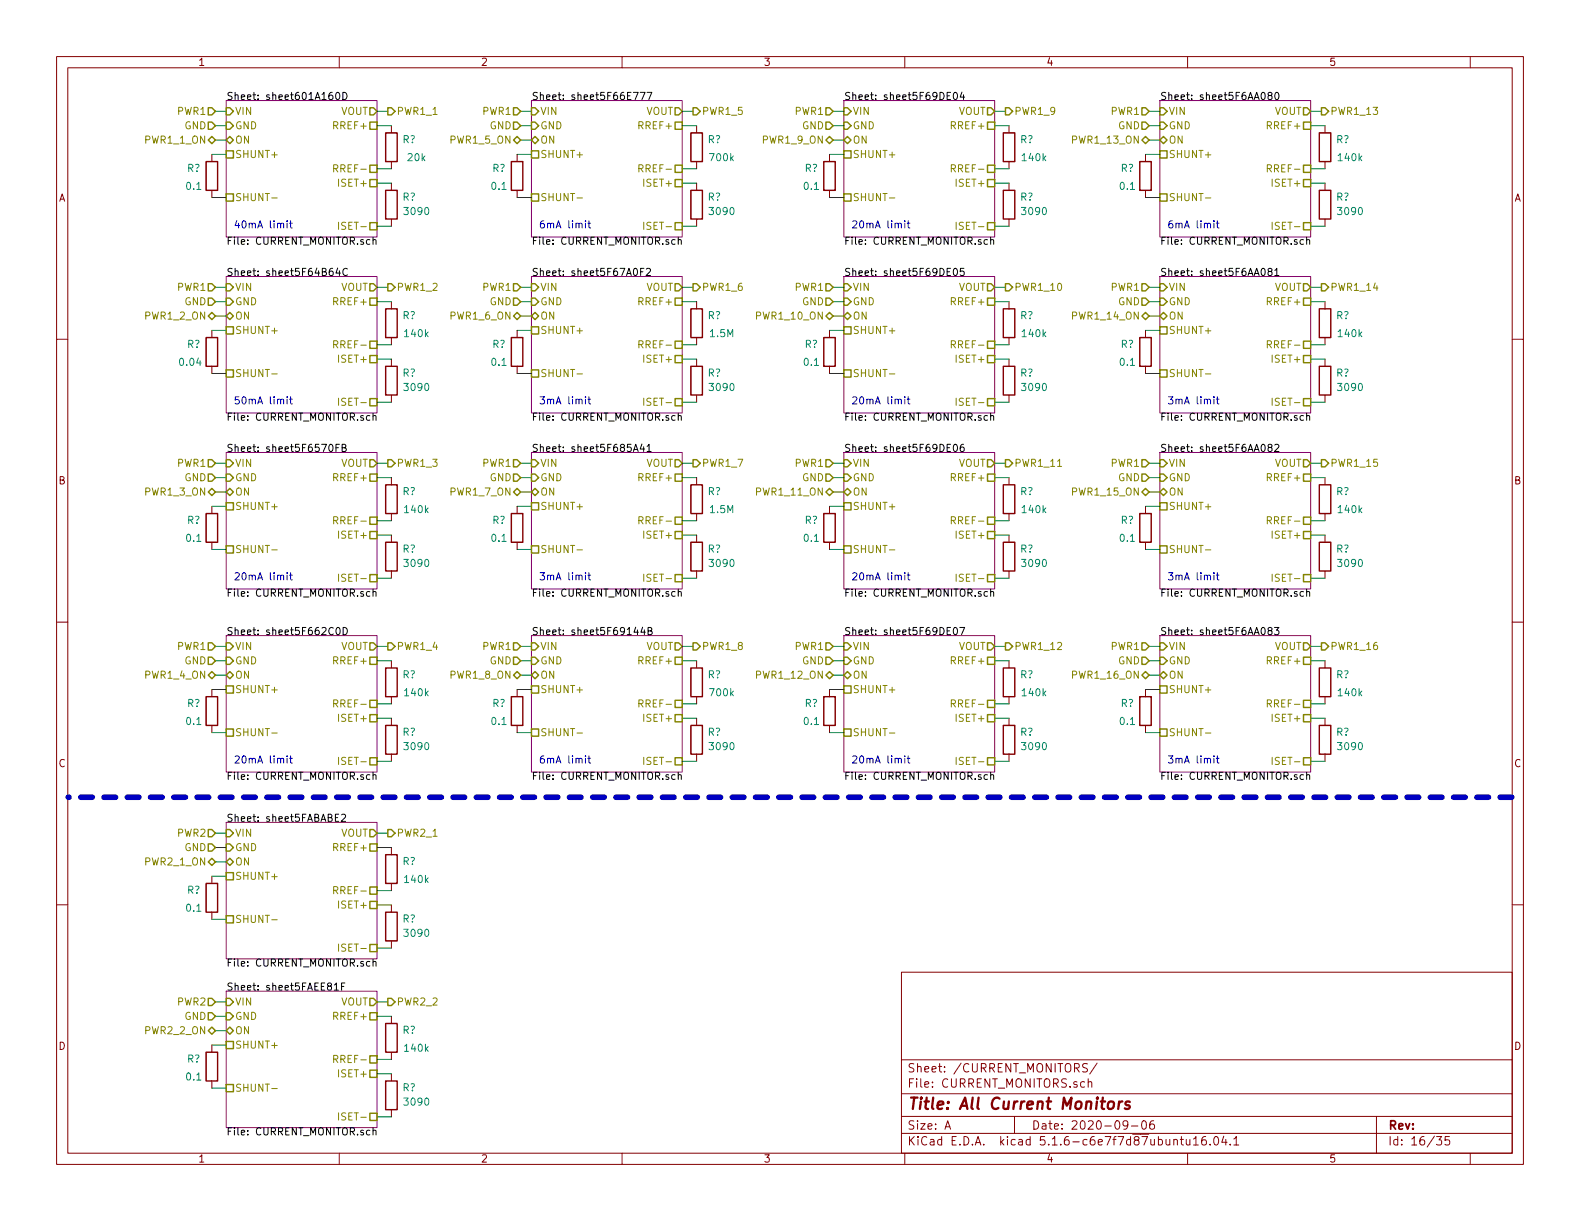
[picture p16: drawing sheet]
<svg xmlns="http://www.w3.org/2000/svg" width="279mm" height="216mm" viewBox="0 0 279 216" stroke-linecap="round" stroke-linejoin="round" font-family="sans-serif">
<defs><g id="words">
<text font-size="2.8" fill="#840000" x="160.4" y="196.2">Title: All Current Monitors</text>
<g font-size="2.1" fill="#840000">
<text x="160.4" y="189.6">Sheet: /CURRENT_MONITORS/</text>
<text x="160.4" y="192.3">File: CURRENT_MONITORS.sch</text>
<text x="160.4" y="202.5">KiCad E.D.A. kicad 5.1.6-c6e7f7d87ubuntu16.04.1</text>
<text x="160.4" y="199.7">Size: A</text>
<text x="182.4" y="199.7">Date: 2020-09-06</text>
<text x="245.4" y="199.7">Rev:</text>
<text x="245.4" y="202.5">Id: 16/35</text>
</g>
<g font-size="1.8" fill="#840000">
<text x="35" y="11.6">1</text>
<text x="85" y="11.6">2</text>
<text x="135" y="11.6">3</text>
<text x="185" y="11.6">4</text>
<text x="235" y="11.6">5</text>
<text x="10.4" y="35.6">A</text>
<text x="267.8" y="35.6">A</text>
<text x="10.4" y="85.6">B</text>
<text x="267.8" y="85.6">B</text>
<text x="10.4" y="135.6">C</text>
<text x="267.8" y="135.6">C</text>
<text x="10.4" y="185.6">D</text>
<text x="267.8" y="185.6">D</text>
<text x="35" y="205.5">1</text>
<text x="85" y="205.5">2</text>
<text x="135" y="205.5">3</text>
<text x="185" y="205.5">4</text>
<text x="235" y="205.5">5</text>
</g>
<g font-size="1.8">
<text x="40" y="17.7">Sheet: sheet601A160D</text>
<text x="94" y="17.7">Sheet: sheet5F66E777</text>
<text x="149.2" y="17.7">Sheet: sheet5F69DE04</text>
<text x="205.1" y="17.7">Sheet: sheet5F6AA080</text>
<text x="40" y="43.3">File: CURRENT_MONITOR.sch</text>
<text x="94" y="43.3">File: CURRENT_MONITOR.sch</text>
<text x="149.2" y="43.3">File: CURRENT_MONITOR.sch</text>
<text x="205.1" y="43.3">File: CURRENT_MONITOR.sch</text>
<text x="40" y="48.8">Sheet: sheet5F64B64C</text>
<text x="94" y="48.8">Sheet: sheet5F67A0F2</text>
<text x="149.2" y="48.8">Sheet: sheet5F69DE05</text>
<text x="205.1" y="48.8">Sheet: sheet5F6AA081</text>
<text x="40" y="74.4">File: CURRENT_MONITOR.sch</text>
<text x="94" y="74.4">File: CURRENT_MONITOR.sch</text>
<text x="149.2" y="74.4">File: CURRENT_MONITOR.sch</text>
<text x="205.1" y="74.4">File: CURRENT_MONITOR.sch</text>
<text x="40" y="79.9">Sheet: sheet5F6570FB</text>
<text x="94" y="79.9">Sheet: sheet5F685A41</text>
<text x="149.2" y="79.9">Sheet: sheet5F69DE06</text>
<text x="205.1" y="79.9">Sheet: sheet5F6AA082</text>
<text x="40" y="105.5">File: CURRENT_MONITOR.sch</text>
<text x="94" y="105.5">File: CURRENT_MONITOR.sch</text>
<text x="149.2" y="105.5">File: CURRENT_MONITOR.sch</text>
<text x="205.1" y="105.5">File: CURRENT_MONITOR.sch</text>
<text x="40" y="112.3">Sheet: sheet5F662C0D</text>
<text x="94" y="112.3">Sheet: sheet5F69144B</text>
<text x="149.2" y="112.3">Sheet: sheet5F69DE07</text>
<text x="205.1" y="112.3">Sheet: sheet5F6AA083</text>
<text x="40" y="137.9">File: CURRENT_MONITOR.sch</text>
<text x="94" y="137.9">File: CURRENT_MONITOR.sch</text>
<text x="149.2" y="137.9">File: CURRENT_MONITOR.sch</text>
<text x="205.1" y="137.9">File: CURRENT_MONITOR.sch</text>
<text x="40" y="145.3">Sheet: sheet5FABABE2</text>
<text x="40" y="170.9">File: CURRENT_MONITOR.sch</text>
<text x="40" y="175.2">Sheet: sheet5FAEE81F</text>
<text x="40" y="200.8">File: CURRENT_MONITOR.sch</text>
</g>
<g font-size="1.8" fill="#848400">
<text x="31.5" y="20.3">PWR1</text>
<text x="32.6" y="22.9">GND</text>
<text x="41.5" y="22.9">GND</text>
<text x="41.5" y="20.3">VIN</text>
<text x="59.3" y="22.9">RREF+</text>
<text x="60.2" y="20.3">VOUT</text>
<text x="70.1" y="20.3">PWR1_1</text>
<text x="85.4" y="20.3">PWR1</text>
<text x="86.6" y="22.9">GND</text>
<text x="95.5" y="22.9">GND</text>
<text x="95.5" y="20.3">VIN</text>
<text x="113.3" y="22.9">RREF+</text>
<text x="114.2" y="20.3">VOUT</text>
<text x="124.1" y="20.3">PWR1_5</text>
<text x="140.7" y="20.3">PWR1</text>
<text x="141.9" y="22.9">GND</text>
<text x="150.7" y="22.9">GND</text>
<text x="150.7" y="20.3">VIN</text>
<text x="168.5" y="22.9">RREF+</text>
<text x="169.5" y="20.3">VOUT</text>
<text x="179.3" y="20.3">PWR1_9</text>
<text x="196.6" y="20.3">PWR1</text>
<text x="197.7" y="22.9">GND</text>
<text x="206.6" y="22.9">GND</text>
<text x="206.6" y="20.3">VIN</text>
<text x="224.4" y="22.9">RREF+</text>
<text x="225.3" y="20.3">VOUT</text>
<text x="235.2" y="20.3">PWR1_13</text>
<text x="25.9" y="25.4">PWR1_1_ON</text>
<text x="41.5" y="25.4">ON</text>
<text x="41.5" y="27.9">SHUNT+</text>
<text x="79.8" y="25.4">PWR1_5_ON</text>
<text x="95.5" y="27.9">SHUNT+</text>
<text x="95.5" y="25.4">ON</text>
<text x="135.1" y="25.4">PWR1_9_ON</text>
<text x="150.7" y="25.4">ON</text>
<text x="150.7" y="27.9">SHUNT+</text>
<text x="190" y="25.4">PWR1_13_ON</text>
<text x="206.6" y="25.4">ON</text>
<text x="206.6" y="27.9">SHUNT+</text>
<text x="41.5" y="35.6">SHUNT-</text>
<text x="59.7" y="30.5">RREF-</text>
<text x="60.2" y="33">ISET+</text>
<text x="95.5" y="35.6">SHUNT-</text>
<text x="113.7" y="30.5">RREF-</text>
<text x="114.2" y="33">ISET+</text>
<text x="150.7" y="35.6">SHUNT-</text>
<text x="169" y="30.5">RREF-</text>
<text x="169.4" y="33">ISET+</text>
<text x="206.6" y="35.6">SHUNT-</text>
<text x="224.8" y="30.5">RREF-</text>
<text x="225.3" y="33">ISET+</text>
<text x="60.6" y="40.6">ISET-</text>
<text x="114.6" y="40.6">ISET-</text>
<text x="169.8" y="40.6">ISET-</text>
<text x="225.7" y="40.6">ISET-</text>
<text x="31.5" y="51.4">PWR1</text>
<text x="32.6" y="54">GND</text>
<text x="41.5" y="54">GND</text>
<text x="41.5" y="51.4">VIN</text>
<text x="59.3" y="54">RREF+</text>
<text x="60.2" y="51.4">VOUT</text>
<text x="70.1" y="51.4">PWR1_2</text>
<text x="85.4" y="51.4">PWR1</text>
<text x="86.6" y="54">GND</text>
<text x="95.5" y="54">GND</text>
<text x="95.5" y="51.4">VIN</text>
<text x="113.3" y="54">RREF+</text>
<text x="114.2" y="51.4">VOUT</text>
<text x="124.1" y="51.4">PWR1_6</text>
<text x="140.7" y="51.4">PWR1</text>
<text x="141.9" y="54">GND</text>
<text x="150.7" y="54">GND</text>
<text x="150.7" y="51.4">VIN</text>
<text x="168.5" y="54">RREF+</text>
<text x="169.5" y="51.4">VOUT</text>
<text x="179.3" y="51.4">PWR1_10</text>
<text x="196.6" y="51.4">PWR1</text>
<text x="197.7" y="54">GND</text>
<text x="206.6" y="54">GND</text>
<text x="206.6" y="51.4">VIN</text>
<text x="224.4" y="54">RREF+</text>
<text x="225.3" y="51.4">VOUT</text>
<text x="235.2" y="51.4">PWR1_14</text>
<text x="25.9" y="56.5">PWR1_2_ON</text>
<text x="41.5" y="56.5">ON</text>
<text x="41.5" y="59.1">SHUNT+</text>
<text x="79.8" y="56.5">PWR1_6_ON</text>
<text x="95.5" y="56.5">ON</text>
<text x="95.5" y="59.1">SHUNT+</text>
<text x="134.1" y="56.5">PWR1_10_ON</text>
<text x="150.7" y="56.5">ON</text>
<text x="150.7" y="59.1">SHUNT+</text>
<text x="190" y="56.5">PWR1_14_ON</text>
<text x="206.6" y="56.5">ON</text>
<text x="206.6" y="59.1">SHUNT+</text>
<text x="59.7" y="61.6">RREF-</text>
<text x="60.2" y="64.1">ISET+</text>
<text x="113.7" y="61.6">RREF-</text>
<text x="114.2" y="64.1">ISET+</text>
<text x="169" y="61.6">RREF-</text>
<text x="169.4" y="64.1">ISET+</text>
<text x="224.8" y="61.6">RREF-</text>
<text x="225.3" y="64.1">ISET+</text>
<text x="41.5" y="66.7">SHUNT-</text>
<text x="60.6" y="71.8">ISET-</text>
<text x="95.5" y="66.7">SHUNT-</text>
<text x="114.6" y="71.8">ISET-</text>
<text x="150.7" y="66.7">SHUNT-</text>
<text x="169.8" y="71.8">ISET-</text>
<text x="206.6" y="66.7">SHUNT-</text>
<text x="225.7" y="71.8">ISET-</text>
<text x="31.5" y="82.5">PWR1</text>
<text x="41.5" y="82.5">VIN</text>
<text x="60.2" y="82.5">VOUT</text>
<text x="70.1" y="82.5">PWR1_3</text>
<text x="85.4" y="82.5">PWR1</text>
<text x="95.5" y="82.5">VIN</text>
<text x="114.2" y="82.5">VOUT</text>
<text x="124.1" y="82.5">PWR1_7</text>
<text x="140.7" y="82.5">PWR1</text>
<text x="150.7" y="82.5">VIN</text>
<text x="169.5" y="82.5">VOUT</text>
<text x="179.3" y="82.5">PWR1_11</text>
<text x="196.6" y="82.5">PWR1</text>
<text x="206.6" y="82.5">VIN</text>
<text x="225.3" y="82.5">VOUT</text>
<text x="235.2" y="82.5">PWR1_15</text>
<text x="25.9" y="87.6">PWR1_3_ON</text>
<text x="32.6" y="85.1">GND</text>
<text x="41.5" y="85.1">GND</text>
<text x="41.5" y="87.6">ON</text>
<text x="59.3" y="85.1">RREF+</text>
<text x="79.8" y="87.6">PWR1_7_ON</text>
<text x="86.6" y="85.1">GND</text>
<text x="95.5" y="85.1">GND</text>
<text x="95.5" y="87.6">ON</text>
<text x="113.3" y="85.1">RREF+</text>
<text x="134.1" y="87.6">PWR1_11_ON</text>
<text x="141.9" y="85.1">GND</text>
<text x="150.7" y="85.1">GND</text>
<text x="150.7" y="87.6">ON</text>
<text x="168.5" y="85.1">RREF+</text>
<text x="190" y="87.6">PWR1_15_ON</text>
<text x="197.7" y="85.1">GND</text>
<text x="206.6" y="85.1">GND</text>
<text x="206.6" y="87.6">ON</text>
<text x="224.4" y="85.1">RREF+</text>
<text x="41.5" y="90.2">SHUNT+</text>
<text x="59.7" y="92.7">RREF-</text>
<text x="60.2" y="95.2">ISET+</text>
<text x="95.5" y="90.2">SHUNT+</text>
<text x="113.7" y="92.7">RREF-</text>
<text x="114.2" y="95.2">ISET+</text>
<text x="150.7" y="90.2">SHUNT+</text>
<text x="169" y="92.7">RREF-</text>
<text x="169.4" y="95.2">ISET+</text>
<text x="206.6" y="90.2">SHUNT+</text>
<text x="224.8" y="92.7">RREF-</text>
<text x="225.3" y="95.2">ISET+</text>
<text x="41.5" y="97.8">SHUNT-</text>
<text x="95.5" y="97.8">SHUNT-</text>
<text x="150.7" y="97.8">SHUNT-</text>
<text x="206.6" y="97.8">SHUNT-</text>
<text x="60.6" y="102.9">ISET-</text>
<text x="114.6" y="102.9">ISET-</text>
<text x="169.8" y="102.9">ISET-</text>
<text x="225.7" y="102.9">ISET-</text>
<text x="31.5" y="114.9">PWR1</text>
<text x="32.6" y="117.5">GND</text>
<text x="41.5" y="117.5">GND</text>
<text x="41.5" y="114.9">VIN</text>
<text x="59.3" y="117.5">RREF+</text>
<text x="60.2" y="114.9">VOUT</text>
<text x="70.1" y="114.9">PWR1_4</text>
<text x="85.4" y="114.9">PWR1</text>
<text x="86.6" y="117.5">GND</text>
<text x="95.5" y="117.5">GND</text>
<text x="95.5" y="114.9">VIN</text>
<text x="113.3" y="117.5">RREF+</text>
<text x="114.2" y="114.9">VOUT</text>
<text x="124.1" y="114.9">PWR1_8</text>
<text x="140.7" y="114.9">PWR1</text>
<text x="141.9" y="117.5">GND</text>
<text x="150.7" y="117.5">GND</text>
<text x="150.7" y="114.9">VIN</text>
<text x="168.5" y="117.5">RREF+</text>
<text x="169.5" y="114.9">VOUT</text>
<text x="179.3" y="114.9">PWR1_12</text>
<text x="196.6" y="114.9">PWR1</text>
<text x="197.7" y="117.5">GND</text>
<text x="206.6" y="117.5">GND</text>
<text x="206.6" y="114.9">VIN</text>
<text x="224.4" y="117.5">RREF+</text>
<text x="225.3" y="114.9">VOUT</text>
<text x="235.2" y="114.9">PWR1_16</text>
<text x="25.9" y="120">PWR1_4_ON</text>
<text x="41.5" y="120">ON</text>
<text x="41.5" y="122.6">SHUNT+</text>
<text x="59.7" y="125.1">RREF-</text>
<text x="79.8" y="120">PWR1_8_ON</text>
<text x="95.5" y="120">ON</text>
<text x="95.5" y="122.6">SHUNT+</text>
<text x="113.7" y="125.1">RREF-</text>
<text x="134.1" y="120">PWR1_12_ON</text>
<text x="150.7" y="120">ON</text>
<text x="150.7" y="122.6">SHUNT+</text>
<text x="169" y="125.1">RREF-</text>
<text x="190" y="120">PWR1_16_ON</text>
<text x="206.6" y="120">ON</text>
<text x="206.6" y="122.6">SHUNT+</text>
<text x="224.8" y="125.1">RREF-</text>
<text x="41.5" y="130.2">SHUNT-</text>
<text x="60.2" y="127.6">ISET+</text>
<text x="95.5" y="130.2">SHUNT-</text>
<text x="114.2" y="127.6">ISET+</text>
<text x="150.7" y="130.2">SHUNT-</text>
<text x="169.4" y="127.6">ISET+</text>
<text x="206.6" y="130.2">SHUNT-</text>
<text x="225.3" y="127.6">ISET+</text>
<text x="60.6" y="135.3">ISET-</text>
<text x="114.6" y="135.3">ISET-</text>
<text x="169.8" y="135.3">ISET-</text>
<text x="225.7" y="135.3">ISET-</text>
<text x="31.5" y="148">PWR2</text>
<text x="41.5" y="148">VIN</text>
<text x="60.2" y="148">VOUT</text>
<text x="70.1" y="148">PWR2_1</text>
<text x="25.9" y="153">PWR2_1_ON</text>
<text x="32.6" y="150.5">GND</text>
<text x="41.5" y="150.5">GND</text>
<text x="41.5" y="153">ON</text>
<text x="41.5" y="155.6">SHUNT+</text>
<text x="59.3" y="150.5">RREF+</text>
<text x="59.7" y="158.1">RREF-</text>
<text x="60.2" y="160.7">ISET+</text>
<text x="41.5" y="163.2">SHUNT-</text>
<text x="60.6" y="168.3">ISET-</text>
<text x="31.5" y="177.8">PWR2</text>
<text x="41.5" y="177.8">VIN</text>
<text x="60.2" y="177.8">VOUT</text>
<text x="70.1" y="177.8">PWR2_2</text>
<text x="25.9" y="182.9">PWR2_2_ON</text>
<text x="32.6" y="180.3">GND</text>
<text x="41.5" y="180.3">GND</text>
<text x="41.5" y="182.9">ON</text>
<text x="41.5" y="185.4">SHUNT+</text>
<text x="59.3" y="180.3">RREF+</text>
<text x="59.7" y="188">RREF-</text>
<text x="60.2" y="190.5">ISET+</text>
<text x="41.5" y="193">SHUNT-</text>
<text x="60.6" y="198.1">ISET-</text>
</g>
<g font-size="1.8" fill="#008484">
<text x="71.2" y="25.3">R?</text>
<text x="72.2" y="28.5">20k</text>
<text x="125.2" y="25.3">R?</text>
<text x="125.7" y="28.5">700k</text>
<text x="180.4" y="25.3">R?</text>
<text x="180.9" y="28.5">140k</text>
<text x="236.3" y="25.3">R?</text>
<text x="236.8" y="28.5">140k</text>
<text x="33" y="33.6">0.1</text>
<text x="33.1" y="30.4">R?</text>
<text x="71.2" y="35.5">R?</text>
<text x="87" y="33.6">0.1</text>
<text x="87.1" y="30.4">R?</text>
<text x="125.2" y="35.5">R?</text>
<text x="142.3" y="33.6">0.1</text>
<text x="142.3" y="30.4">R?</text>
<text x="180.4" y="35.5">R?</text>
<text x="198.1" y="33.6">0.1</text>
<text x="198.2" y="30.4">R?</text>
<text x="236.3" y="35.5">R?</text>
<text x="71.7" y="38">3090</text>
<text x="125.7" y="38">3090</text>
<text x="180.9" y="38">3090</text>
<text x="236.8" y="38">3090</text>
<text x="71.2" y="56.4">R?</text>
<text x="71.7" y="59.6">140k</text>
<text x="125.2" y="56.4">R?</text>
<text x="125.7" y="59.6">1.5M</text>
<text x="180.4" y="56.4">R?</text>
<text x="180.9" y="59.6">140k</text>
<text x="236.3" y="56.4">R?</text>
<text x="236.8" y="59.6">140k</text>
<text x="31.9" y="64.7">0.04</text>
<text x="33.1" y="61.5">R?</text>
<text x="87" y="64.7">0.1</text>
<text x="87.1" y="61.5">R?</text>
<text x="142.3" y="64.7">0.1</text>
<text x="142.3" y="61.5">R?</text>
<text x="198.1" y="64.7">0.1</text>
<text x="198.2" y="61.5">R?</text>
<text x="71.2" y="66.6">R?</text>
<text x="71.7" y="69.1">3090</text>
<text x="125.2" y="66.6">R?</text>
<text x="125.7" y="69.1">3090</text>
<text x="180.4" y="66.6">R?</text>
<text x="180.9" y="69.1">3090</text>
<text x="236.3" y="66.6">R?</text>
<text x="236.8" y="69.1">3090</text>
<text x="71.2" y="87.6">R?</text>
<text x="125.2" y="87.6">R?</text>
<text x="180.4" y="87.6">R?</text>
<text x="236.3" y="87.6">R?</text>
<text x="33" y="95.8">0.1</text>
<text x="33.1" y="92.6">R?</text>
<text x="71.7" y="90.7">140k</text>
<text x="87" y="95.8">0.1</text>
<text x="87.1" y="92.6">R?</text>
<text x="125.7" y="90.7">1.5M</text>
<text x="142.3" y="95.8">0.1</text>
<text x="142.3" y="92.6">R?</text>
<text x="180.9" y="90.7">140k</text>
<text x="198.1" y="95.8">0.1</text>
<text x="198.2" y="92.6">R?</text>
<text x="236.8" y="90.7">140k</text>
<text x="71.2" y="97.7">R?</text>
<text x="71.7" y="100.3">3090</text>
<text x="125.2" y="97.7">R?</text>
<text x="125.7" y="100.3">3090</text>
<text x="180.4" y="97.7">R?</text>
<text x="180.9" y="100.3">3090</text>
<text x="236.3" y="97.7">R?</text>
<text x="236.8" y="100.3">3090</text>
<text x="71.2" y="119.9">R?</text>
<text x="125.2" y="119.9">R?</text>
<text x="180.4" y="119.9">R?</text>
<text x="236.3" y="119.9">R?</text>
<text x="33.1" y="125">R?</text>
<text x="71.7" y="123.1">140k</text>
<text x="87.1" y="125">R?</text>
<text x="125.7" y="123.1">700k</text>
<text x="142.3" y="125">R?</text>
<text x="180.9" y="123.1">140k</text>
<text x="198.2" y="125">R?</text>
<text x="236.8" y="123.1">140k</text>
<text x="33" y="128.2">0.1</text>
<text x="71.2" y="130.1">R?</text>
<text x="87" y="128.2">0.1</text>
<text x="125.2" y="130.1">R?</text>
<text x="142.3" y="128.2">0.1</text>
<text x="180.4" y="130.1">R?</text>
<text x="198.1" y="128.2">0.1</text>
<text x="236.3" y="130.1">R?</text>
<text x="71.7" y="132.6">3090</text>
<text x="125.7" y="132.6">3090</text>
<text x="180.9" y="132.6">3090</text>
<text x="236.8" y="132.6">3090</text>
<text x="71.2" y="153">R?</text>
<text x="33" y="161.2">0.1</text>
<text x="33.1" y="158">R?</text>
<text x="71.7" y="156.1">140k</text>
<text x="71.2" y="163.1">R?</text>
<text x="71.7" y="165.7">3090</text>
<text x="71.2" y="182.8">R?</text>
<text x="71.7" y="186">140k</text>
<text x="33" y="191.1">0.1</text>
<text x="33.1" y="187.9">R?</text>
<text x="71.2" y="193">R?</text>
<text x="71.7" y="195.5">3090</text>
</g>
<g font-size="1.8" fill="#0000c2">
<text x="41.3" y="40.4">40mA limit</text>
<text x="95.2" y="40.4">6mA limit</text>
<text x="150.5" y="40.4">20mA limit</text>
<text x="206.4" y="40.4">6mA limit</text>
<text x="41.3" y="71.5">50mA limit</text>
<text x="95.2" y="71.5">3mA limit</text>
<text x="150.5" y="71.5">20mA limit</text>
<text x="206.4" y="71.5">3mA limit</text>
<text x="41.3" y="102.6">20mA limit</text>
<text x="95.2" y="102.6">3mA limit</text>
<text x="150.5" y="102.6">20mA limit</text>
<text x="206.4" y="102.6">3mA limit</text>
<text x="41.3" y="135">20mA limit</text>
<text x="95.2" y="135">6mA limit</text>
<text x="150.5" y="135">20mA limit</text>
<text x="206.4" y="135">3mA limit</text>
</g>
</g></defs>
<g fill="none" stroke="#840000" stroke-width=".18">
<path d="M10 10h259.4v195.9h-259.4zM12 12h255.4v191.9h-255.4zM60 10v2M110 10v2M160 10v2M210 10v2M260 10v2M37.5 27.3v1.3M37.5 33.7v1.2M69.2 22.2v1.3M69.2 28.6v1.2M69.2 32.4v1.3"/>
<path d="M69.2 38.7v1.3M91.4 27.3v1.3M91.4 33.7v1.2M123.2 22.2v1.3M123.2 28.6v1.2M123.2 32.4v1.3M123.2 38.7v1.3M146.7 27.3v1.3M146.7 33.7v1.2M178.4 22.2v1.3M178.4 28.6v1.2M178.4 32.4v1.3"/>
<path d="M178.4 38.7v1.3M202.6 27.3v1.3M202.6 33.7v1.2M234.3 22.2v1.3M234.3 28.6v1.2M234.3 32.4v1.3M234.3 38.7v1.3M10 60h2M37.5 58.4v1.3M69.2 53.3v1.3M69.2 59.7v1.3M91.4 58.4v1.3"/>
<path d="M123.2 53.3v1.3M123.2 59.7v1.3M146.7 58.4v1.3M178.4 53.3v1.3M178.4 59.7v1.3M202.6 58.4v1.3M234.3 53.3v1.3M234.3 59.7v1.3M267.4 60h2M37.5 64.8v1.2M69.2 63.5v1.3M69.2 69.9v1.2"/>
<path d="M91.4 64.8v1.2M123.2 63.5v1.3M123.2 69.9v1.2M146.7 64.8v1.2M178.4 63.5v1.3M178.4 69.9v1.2M202.6 64.8v1.2M234.3 63.5v1.3M234.3 69.9v1.2M37.5 89.5v1.3M37.5 95.9v1.3M69.2 84.5v1.2"/>
<path d="M69.2 90.8v1.3M69.2 94.6v1.3M91.4 89.5v1.3M91.4 95.9v1.3M123.2 84.5v1.2M123.2 90.8v1.3M123.2 94.6v1.3M146.7 89.5v1.3M146.7 95.9v1.3M178.4 84.5v1.2M178.4 90.8v1.3M178.4 94.6v1.3"/>
<path d="M202.6 89.5v1.3M202.6 95.9v1.3M234.3 84.5v1.2M234.3 90.8v1.3M234.3 94.6v1.3M10 110h2M69.2 101v1.2M69.2 116.8v1.3M123.2 101v1.2M123.2 116.8v1.3M178.4 101v1.2M178.4 116.8v1.3"/>
<path d="M234.3 101v1.2M234.3 116.8v1.3M267.4 110h2M37.5 121.9v1.3M37.5 128.3v1.2M69.2 123.2v1.3M69.2 127v1.3M69.2 133.4v1.2M91.4 121.9v1.3M91.4 128.3v1.2M123.2 123.2v1.3M123.2 127v1.3"/>
<path d="M123.2 133.4v1.2M146.7 121.9v1.3M146.7 128.3v1.2M178.4 123.2v1.3M178.4 127v1.3M178.4 133.4v1.2M202.6 121.9v1.3M202.6 128.3v1.2M234.3 123.2v1.3M234.3 127v1.3M234.3 133.4v1.2M10 160h2"/>
<path d="M37.5 154.9v1.3M69.2 149.9v1.2M69.2 156.2v1.3M267.4 160h2M37.5 161.3v1.3M69.2 160v1.3M69.2 166.4v1.2M69.2 179.7v1.3M159.4 171.9h108v32h-108zM37.5 184.8v1.3M37.5 191.1v1.3M69.2 186.1v1.2"/>
<path d="M69.2 189.9v1.2M69.2 196.2v1.3M159.4 197.4h108M159.4 193.4h108M159.4 187.4h108M167.1 199.7l.5-1.5 .5 1.5M167.2 199.2h.8M179.4 197.4v3M192.3 188.1h-.6l-.3 .2 .2 .4 .6 .3v.4l-.2 .2-.6-.1M192.4 191.4l.3-.1h.3l.1 1M192.4 190.8v1.5M194 188l-1.3 1.9"/>
<path d="M199.4 198.8l-.1 .2a.48 .48 0 0 1-.6 0v-.7a.48 .48 0 0 1 .6-.1l.1 .1a1.19 1.19 0 0 1-.2 1.3l-.5 .1M200.1 199.1h1.1M202 198.3l.4-.1a.94 .94 0 0 1 0 1.5 .82 .82 0 0 1-.4-1.4zM204 198.2a.59 .59 0 0 0-.7 .6l.1 .7 .2 .2 .5-.2 .1-.5-.2-.2h-.4l-.3 .2M243.4 197.4v6.5M60 203.9v2M110 203.9v2M159.4 200.4h108M160 203.9v2M207.6 201.6l.2-.1h.3l.1 1M208.7 201.5h.6M208.9 201v1.3l.4 .2"/>
<path d="M209.8 201.5l.1 .9 .3 .1 .2-.2M210 203.9v2M210.4 201.5v1M211 201.4l.5-.4v1.5M211 202.5h.9M213.2 201a.59 .59 0 0 0-.7 .6v.7l.3 .2 .5-.2v-.5l-.1-.2-.4-.1-.3 .3M214 202.3v.2M214.8 201h.2a.8 .8 0 0 1 .5 .7 .8 .8 0 0 1-.5 .8 1 1 0 0 1-.2-1.5zM216.4 200.9l-.3 1.1h.9M216.8 201.5v1M217.6 202.3v.2M218.2 201.4l.4-.4v1.5"/>
<path d="M218.2 202.5h.8M254 201h.9l-.4 .5 .4 .2v.6l-.2 .2-.7-.2M256.3 201h-.7l-.1 .7 .2-.2 .5 .1 .2 .2-.1 .5-.2 .2-.6-.2M260 203.9v2"/>
</g>
<path d="M196.1 194.9a.53 .53 0 0 1 .5-.2 .53 .53 0 0 1 .4 .4l-.1 .6a.54 .54 0 0 1-.5 .4 .54 .54 0 0 1-.5-.4zM197.9 194.8l-.2 1.3M198.5 194.8a.54 .54 0 0 0-.6 .3M199.8 194.8a.49 .49 0 0 0-.8 .3l.3 .3 .4 .1 .1 .2-.3 .4-.6-.1" fill="none" stroke="#840000" stroke-width=".41"/>
<g fill="none" stroke="#840084" stroke-width=".18">
<path d="M40 17.8h26.7v24.1h-26.7zM94 17.8h26.6v24.1h-26.6zM149.2 17.8h26.7v24.1h-26.7zM205.1 17.8h26.7v24.1h-26.7zM40 48.9h26.7v24.1h-26.7zM94 48.9h26.6v24.1h-26.6zM149.2 48.9h26.7v24.1h-26.7zM205.1 48.9h26.7v24.1h-26.7zM40 80h26.7v24.1h-26.7zM94 80h26.6v24.1h-26.6zM149.2 80h26.7v24.1h-26.7zM205.1 80h26.7v24.1h-26.7z"/>
<path d="M40 112.4h26.7v24.1h-26.7zM94 112.4h26.6v24.1h-26.6zM149.2 112.4h26.7v24.1h-26.7zM205.1 112.4h26.7v24.1h-26.7zM40 145.4h26.7v24.1h-26.7zM40 175.3h26.7v24.1h-26.7z"/>
</g>
<g fill="none" stroke="#000" stroke-width=".18">
<path d="M58.8 16.3h-.3a.79 .79 0 0 0-.1 1.3l.4-.1v-.6l-.4-.1-.3 .3M59.5 16.5l.2-.2a.67 .67 0 0 1 .4 .7 .67 .67 0 0 1-.4 .6l-.3-.2v-.3zM60.6 16.3a.64 .64 0 0 1 .8 .7 .64 .64 0 0 1-.8 .6zM112 16.3h.9l-.6 1.3M113.2 16.3h.9l-.6 1.3M114.4 16.3h.9l-.6 1.3M168.7 16.5l.2-.2a.67 .67 0 0 1 .4 .7 .67 .67 0 0 1-.4 .6l-.3-.2v-.3zM170.1 16.3l-.3 .9h.8M170.4 16.8v.8M224.5 16.9l-.2-.1v-.3l.4-.2 .2 .2v.3l-.6 .1-.1 .2v.3l.3 .2h.2l.2-.2v-.4l-.2-.1M225.6 16.5l.1-.2a.67 .67 0 0 1 .5 .7 .67 .67 0 0 1-.5 .6l-.3-.5zM59.7 47.4l-.3 .9h.8"/>
<path d="M60 47.9v.8M61.4 47.6a.6 .6 0 0 0-.8 .4 .6 .6 0 0 0 .6 .7l.2-.1M66 42.5l.1-.1h.3l.1 .8M66 41.9v1.3M112.1 47.6l.2-.2a.69 .69 0 0 1 .4 .7 .69 .69 0 0 1-.4 .6l-.2-.1-.1-.4zM113.3 48.1h.4M113.9 47.4h-.6v1.3M114.3 47.6l.5-.2 .2 .4-.8 .9h.8M119.9 42.5l.2-.1h.3l.1 .8M119.9 41.9v1.3M168.7 47.6l.2-.2a.67 .67 0 0 1 .4 .7 .67 .67 0 0 1-.4 .6l-.3-.2v-.3zM170.5 47.4h-.7v.7l.2-.2 .5 .2v.5l-.2 .1-.5-.1"/>
<path d="M175.2 42.5l.2-.1h.3v.8M175.2 41.9v1.3M223.1 47.6l.2-.2a.69 .69 0 0 1 .4 .7 .69 .69 0 0 1-.4 .6l-.2-.2-.1-.3zM224.5 48l-.2-.1v-.3l.4-.2 .2 .2v.3l-.6 .2-.1 .1v.3l.3 .2h.2l.2-.2v-.4l-.2-.1M225.4 47.8l.4-.4v1.3M225.4 48.7h.8M231.1 42.5l.1-.1h.3l.1 .8M231.1 41.9v1.3M58.3 78.7l.1-.1a.67 .67 0 0 1 .5 .6 .67 .67 0 0 1-.5 .6l-.3-.5zM59.4 79.2h.4M60 78.6h-.6v1.2M60.5 79.2l.6-.1v-.4l-.6-.1v1.2h.5l.2-.2v-.2l-.3-.2"/>
<path d="M66 73.6l.1-.1h.3l.1 .8M66 73.1v1.2M112 79.8l.4-1.2 .5 1.2M112.1 79.5h.6M113.5 78.5l-.3 .9h.8M113.8 79v.8M114.4 78.9l.4-.3v1.2M114.4 79.8h.7M119.9 73.6l.2-.1h.3l.1 .8M119.9 73.1v1.2M168.7 78.7l.2-.1a.67 .67 0 0 1 .4 .6 .67 .67 0 0 1-.4 .6l-.3-.2v-.3zM170.4 78.6h-.4a.87 .87 0 0 0 0 1.2l.5-.1v-.5l-.5-.2-.2 .3"/>
<path d="M175.2 73.6l.2-.1h.3v.8M175.2 73.1v1.2M224.5 79.1l-.2-.1v-.3l.4-.1 .2 .1v.3l-.6 .2-.1 .1v.3l.3 .2h.2l.2-.2v-.4l-.2-.1M225.4 78.7l.5-.1 .3 .3-.8 .9h.8M231.1 73.6l.1-.1h.3l.1 .8M231.1 73.1v1.2M59.5 111.1l.2-.2a.67 .67 0 0 1 .5 .7 .67 .67 0 0 1-.5 .6l-.3-.5zM60.7 110.9a.64 .64 0 0 1 .7 .7 .64 .64 0 0 1-.7 .6zM66 104.7l.1-.1h.3l.1 .8M66 104.2v1.2M112.4 110.9l-.3 .9h.8M112.7 111.4v.8"/>
<path d="M113.6 110.9l-.3 .9h.8M113.9 111.4v.8M114.6 111.6l.5-.1 .2-.2-.1-.2-.6-.2v1.3h.5l.2-.2v-.2l-.3-.2M119.9 104.7l.2-.1h.3l.1 .8M119.9 104.2v1.2M168.7 111.1l.2-.2a.67 .67 0 0 1 .4 .7 .67 .67 0 0 1-.4 .6l-.3-.2v-.3zM169.7 110.9h.9l-.6 1.3M175.2 104.7l.2-.1h.3v.8M175.2 104.2v1.2M224.5 111.5l-.2-.1v-.3l.4-.2 .2 .2v.3l-.6 .2-.1 .1v.3l.3 .2h.2l.2-.2v-.4l-.2-.1M225.4 110.9h.8l-.5 .5 .4 .2 .1 .4-.3 .2-.5-.1M231.1 104.7l.1-.1h.3l.1 .8"/>
<path d="M231.1 104.2v1.2M66 137.1l.1-.1h.3l.1 .8M66 136.6v1.2M119.9 137.1l.2-.1h.3l.1 .8M119.9 136.6v1.2M175.2 137.1l.2-.1h.3v.8M175.2 136.6v1.2M231.1 137.1l.1-.1h.3l.1 .8M231.1 136.6v1.2M59.3 144.6h.4M59.9 144h-.6v1.2h.6M60.4 144.1l.5-.1 .2 .3v.2l-.8 .7h.8"/>
<path d="M59.1 174.2l.4-.4v1.3M59.1 175.1h.7M60.4 174.4h.4M61 173.8h-.6v1.3M66 170.1l.1-.1 .3 .1 .1 .7M66 169.6v1.2M66 200l.1-.2 .3 .1 .1 .8M66 199.4v1.3"/>
</g>
<g fill="none" stroke="#848400" stroke-width=".25">
<path d="M36.8 19.1h.7l.6 .6-.6 .6h-.7zM40 19.1h.6l.7 .6-.7 .6h-.6zM65.4 19.1h.6l.7 .6-.7 .6h-.6zM68.6 19.1h.6l.6 .6-.6 .6h-.6zM90.8 19.1h.6l.7 .6-.7 .6h-.6zM94 19.1h.6l.6 .6-.6 .6h-.6zM119.4 19.1h.6l.6 .6-.6 .6h-.6zM122.6 19.1h.6l.6 .6-.6 .6h-.6zM146 19.1h.7l.6 .6-.6 .6h-.7zM149.2 19.1h.7l.6 .6-.6 .6h-.7zM174.6 19.1h.7l.6 .6-.6 .6h-.7zM177.8 19.1h.6l.7 .6-.7 .6h-.6z"/>
<path d="M201.9 19.1h.7l.6 .6-.6 .6h-.7zM205.1 19.1h.6l.7 .6-.7 .6h-.6zM230.5 19.1h.6l.7 .6-.7 .6h-.6zM233.7 19.1h.6l.6 .6-.6 .6h-.6zM36.8 24.8l.7-.7 .6 .7-.6 .6zM36.8 21.6h.7l.6 .6-.6 .7h-.7zM40 21.6h.6l.7 .6-.7 .7h-.6zM40 24.8l.6-.7 .7 .7-.7 .6zM40 26.7h1.3v1.2h-1.3zM40 34.3h1.3v1.3h-1.3zM65.4 21.6h1.3v1.3h-1.3zM65.4 29.2h1.3v1.3h-1.3z"/>
<path d="M65.4 31.8h1.3v1.2h-1.3zM65.4 39.4h1.3v1.2h-1.3zM90.8 24.8l.6-.7 .7 .7-.7 .6zM90.8 21.6h.6l.7 .6-.7 .7h-.6zM94 21.6h.6l.6 .6-.6 .7h-.6zM94 26.7h1.2v1.2h-1.2zM94 34.3h1.2v1.3h-1.2zM94 24.8l.6-.7 .6 .7-.6 .6zM119.4 21.6h1.2v1.3h-1.2zM119.4 29.2h1.2v1.3h-1.2zM119.4 31.8h1.2v1.2h-1.2zM119.4 39.4h1.2v1.2h-1.2z"/>
<path d="M146 21.6h.7l.6 .6-.6 .7h-.7zM146 24.8l.7-.7 .6 .7-.6 .6zM149.2 21.6h.7l.6 .6-.6 .7h-.7zM149.2 24.8l.7-.7 .6 .7-.6 .6zM149.2 26.7h1.3v1.2h-1.3zM149.2 34.3h1.3v1.3h-1.3zM174.6 21.6h1.3v1.3h-1.3zM174.6 29.2h1.3v1.3h-1.3zM174.6 31.8h1.3v1.2h-1.3zM174.6 39.4h1.3v1.2h-1.3zM201.9 24.8l.7-.7 .6 .7-.6 .6zM201.9 21.6h.7l.6 .6-.6 .7h-.7z"/>
<path d="M205.1 21.6h.6l.7 .6-.7 .7h-.6zM205.1 24.8l.6-.7 .7 .7-.7 .6zM205.1 26.7h1.3v1.2h-1.3zM205.1 34.3h1.3v1.3h-1.3zM230.5 21.6h1.3v1.3h-1.3zM230.5 29.2h1.3v1.3h-1.3zM230.5 31.8h1.3v1.2h-1.3zM230.5 39.4h1.3v1.2h-1.3zM36.8 50.2h.7l.6 .6-.6 .6h-.7zM36.8 55.9l.7-.7 .6 .7-.6 .6zM36.8 52.7h.7l.6 .6-.6 .7h-.7zM40 52.7h.6l.7 .6-.7 .7h-.6z"/>
<path d="M40 50.2h.6l.7 .6-.7 .6h-.6zM40 55.9l.6-.7 .7 .7-.7 .6zM40 57.8h1.3v1.3h-1.3zM65.4 50.2h.6l.7 .6-.7 .6h-.6zM65.4 52.7h1.3v1.3h-1.3zM68.6 50.2h.6l.6 .6-.6 .6h-.6zM90.8 52.7h.6l.7 .6-.7 .7h-.6zM90.8 50.2h.6l.7 .6-.7 .6h-.6zM90.8 55.9l.6-.7 .7 .7-.7 .6zM94 52.7h.6l.6 .6-.6 .7h-.6zM94 50.2h.6l.6 .6-.6 .6h-.6zM94 55.9l.6-.7 .6 .7-.6 .6z"/>
<path d="M94 57.8h1.2v1.3h-1.2zM119.4 50.2h.6l.6 .6-.6 .6h-.6zM119.4 52.7h1.2v1.3h-1.2zM122.6 50.2h.6l.6 .6-.6 .6h-.6zM146 55.9l.7-.7 .6 .7-.6 .6zM146 52.7h.7l.6 .6-.6 .7h-.7zM146 50.2h.7l.6 .6-.6 .6h-.7zM149.2 52.7h.7l.6 .6-.6 .7h-.7zM149.2 50.2h.7l.6 .6-.6 .6h-.7zM149.2 55.9l.7-.7 .6 .7-.6 .6zM149.2 57.8h1.3v1.3h-1.3zM174.6 50.2h.7l.6 .6-.6 .6h-.7z"/>
<path d="M174.6 52.7h1.3v1.3h-1.3zM177.8 50.2h.6l.7 .6-.7 .6h-.6zM201.9 55.9l.7-.7 .6 .7-.6 .6zM201.9 52.7h.7l.6 .6-.6 .7h-.7zM201.9 50.2h.7l.6 .6-.6 .6h-.7zM205.1 52.7h.6l.7 .6-.7 .7h-.6zM205.1 50.2h.6l.7 .6-.7 .6h-.6zM205.1 55.9l.6-.7 .7 .7-.7 .6zM205.1 57.8h1.3v1.3h-1.3zM230.5 50.2h.6l.7 .6-.7 .6h-.6zM230.5 52.7h1.3v1.3h-1.3zM233.7 50.2h.6l.6 .6-.6 .6h-.6z"/>
<path d="M40 65.4h1.3v1.3h-1.3zM65.4 60.3h1.3v1.3h-1.3zM65.4 62.9h1.3v1.2h-1.3zM65.4 70.5h1.3v1.3h-1.3zM94 65.4h1.2v1.3h-1.2zM119.4 60.3h1.2v1.3h-1.2zM119.4 62.9h1.2v1.2h-1.2zM119.4 70.5h1.2v1.3h-1.2zM149.2 65.4h1.3v1.3h-1.3zM174.6 60.3h1.3v1.3h-1.3zM174.6 62.9h1.3v1.2h-1.3zM174.6 70.5h1.3v1.3h-1.3z"/>
<path d="M205.1 65.4h1.3v1.3h-1.3zM230.5 60.3h1.3v1.3h-1.3zM230.5 62.9h1.3v1.2h-1.3zM230.5 70.5h1.3v1.3h-1.3zM36.8 81.3h.7l.6 .6-.6 .7h-.7zM36.8 83.8h.7l.6 .7-.6 .6h-.7zM37.5 86.4l.6 .6-.6 .6-.7-.6zM40 83.8h.6l.7 .7-.7 .6h-.6zM40 81.3h.6l.7 .6-.7 .7h-.6zM40 88.9h1.3v1.3h-1.3zM40 96.5h1.3v1.3h-1.3zM40.6 86.4l.7 .6-.7 .6-.6-.6z"/>
<path d="M65.4 81.3h.6l.7 .6-.7 .7h-.6zM65.4 83.8h1.3v1.3h-1.3zM65.4 91.4h1.3v1.3h-1.3zM65.4 94h1.3v1.3h-1.3zM68.6 81.3h.6l.6 .6-.6 .7h-.6zM90.8 83.8h.6l.7 .7-.7 .6h-.6zM90.8 81.3h.6l.7 .6-.7 .7h-.6zM91.4 86.4l.7 .6-.7 .6-.6-.6zM94 83.8h.6l.6 .7-.6 .6h-.6zM94 81.3h.6l.6 .6-.6 .7h-.6zM94 87l.6-.6 .6 .6-.6 .6zM94 88.9h1.2v1.3h-1.2z"/>
<path d="M94 96.5h1.2v1.3h-1.2zM119.4 81.3h.6l.6 .6-.6 .7h-.6zM119.4 83.8h1.2v1.3h-1.2zM119.4 91.4h1.2v1.3h-1.2zM119.4 94h1.2v1.3h-1.2zM122.6 81.3h.6l.6 .6-.6 .7h-.6zM146 87l.7-.6 .6 .6-.6 .6zM146 83.8h.7l.6 .7-.6 .6h-.7zM146 81.3h.7l.6 .6-.6 .7h-.7zM149.2 83.8h.7l.6 .7-.6 .6h-.7zM149.2 81.3h.7l.6 .6-.6 .7h-.7zM149.2 87l.7-.6 .6 .6-.6 .6z"/>
<path d="M149.2 88.9h1.3v1.3h-1.3zM149.2 96.5h1.3v1.3h-1.3zM174.6 81.3h.7l.6 .6-.6 .7h-.7zM174.6 83.8h1.3v1.3h-1.3zM174.6 91.4h1.3v1.3h-1.3zM174.6 94h1.3v1.3h-1.3zM177.8 81.3h.6l.7 .6-.7 .7h-.6zM201.9 81.3h.7l.6 .6-.6 .7h-.7zM201.9 83.8h.7l.6 .7-.6 .6h-.7zM201.9 87l.7-.6 .6 .6-.6 .6zM205.1 83.8h.6l.7 .7-.7 .6h-.6zM205.1 81.3h.6l.7 .6-.7 .7h-.6z"/>
<path d="M205.1 88.9h1.3v1.3h-1.3zM205.1 96.5h1.3v1.3h-1.3zM205.7 86.4l.7 .6-.7 .6-.6-.6zM230.5 81.3h.6l.7 .6-.7 .7h-.6zM230.5 83.8h1.3v1.3h-1.3zM230.5 91.4h1.3v1.3h-1.3zM230.5 94h1.3v1.3h-1.3zM233.7 81.3h.6l.6 .6-.6 .7h-.6zM36.8 113.7h.7l.6 .6-.6 .6h-.7zM36.8 116.2h.7l.6 .6-.6 .7h-.7zM36.8 119.4l.7-.7 .6 .7-.6 .6zM40 116.2h.6l.7 .6-.7 .7h-.6z"/>
<path d="M40 113.7h.6l.7 .6-.7 .6h-.6zM40 119.4l.6-.7 .7 .7-.7 .6zM65.4 101.6h1.3v1.3h-1.3zM65.4 113.7h.6l.7 .6-.7 .6h-.6zM65.4 116.2h1.3v1.3h-1.3zM68.6 113.7h.6l.6 .6-.6 .6h-.6zM90.8 119.4l.6-.7 .7 .7-.7 .6zM90.8 116.2h.6l.7 .6-.7 .7h-.6zM90.8 113.7h.6l.7 .6-.7 .6h-.6zM94 116.2h.6l.6 .6-.6 .7h-.6zM94 113.7h.6l.6 .6-.6 .6h-.6zM94 119.4l.6-.7 .6 .7-.6 .6z"/>
<path d="M119.4 113.7h.6l.6 .6-.6 .6h-.6zM119.4 116.2h1.2v1.3h-1.2zM119.4 101.6h1.2v1.3h-1.2zM122.6 113.7h.6l.6 .6-.6 .6h-.6zM146 119.4l.7-.7 .6 .7-.6 .6zM146 116.2h.7l.6 .6-.6 .7h-.7zM146 113.7h.7l.6 .6-.6 .6h-.7zM149.2 116.2h.7l.6 .6-.6 .7h-.7zM149.2 113.7h.7l.6 .6-.6 .6h-.7zM149.2 119.4l.7-.7 .6 .7-.6 .6zM174.6 101.6h1.3v1.3h-1.3zM174.6 113.7h.7l.6 .6-.6 .6h-.7z"/>
<path d="M174.6 116.2h1.3v1.3h-1.3zM177.8 113.7h.6l.7 .6-.7 .6h-.6zM201.9 113.7h.7l.6 .6-.6 .6h-.7zM201.9 116.2h.7l.6 .6-.6 .7h-.7zM201.9 119.4l.7-.7 .6 .7-.6 .6zM205.1 116.2h.6l.7 .6-.7 .7h-.6zM205.1 113.7h.6l.7 .6-.7 .6h-.6zM205.1 119.4l.6-.7 .7 .7-.7 .6zM230.5 101.6h1.3v1.3h-1.3zM230.5 113.7h.6l.7 .6-.7 .6h-.6zM230.5 116.2h1.3v1.3h-1.3zM233.7 113.7h.6l.6 .6-.6 .6h-.6z"/>
<path d="M40 121.3h1.3v1.3h-1.3zM40 128.9h1.3v1.3h-1.3zM65.4 123.8h1.3v1.3h-1.3zM65.4 126.4h1.3v1.2h-1.3zM65.4 134h1.3v1.3h-1.3zM94 121.3h1.2v1.3h-1.2zM94 128.9h1.2v1.3h-1.2zM119.4 123.8h1.2v1.3h-1.2zM119.4 126.4h1.2v1.2h-1.2zM119.4 134h1.2v1.3h-1.2zM149.2 121.3h1.3v1.3h-1.3zM149.2 128.9h1.3v1.3h-1.3z"/>
<path d="M174.6 123.8h1.3v1.3h-1.3zM174.6 126.4h1.3v1.2h-1.3zM174.6 134h1.3v1.3h-1.3zM205.1 121.3h1.3v1.3h-1.3zM205.1 128.9h1.3v1.3h-1.3zM230.5 123.8h1.3v1.3h-1.3zM230.5 126.4h1.3v1.2h-1.3zM230.5 134h1.3v1.3h-1.3zM36.8 146.7h.7l.6 .6-.6 .7h-.7zM36.8 149.2h.7l.6 .7-.6 .6h-.7zM36.8 152.4l.7-.6 .6 .6-.6 .6zM40 149.2h.6l.7 .7-.7 .6h-.6z"/>
<path d="M40 146.7h.6l.7 .6-.7 .7h-.6zM40 152.4l.6-.6 .7 .6-.7 .6zM40 154.3h1.3v1.3h-1.3zM65.4 146.7h.6l.7 .6-.7 .7h-.6zM65.4 149.2h1.3v1.3h-1.3zM65.4 156.8h1.3v1.3h-1.3zM65.4 159.4h1.3v1.3h-1.3zM68.6 146.7h.6l.6 .6-.6 .7h-.6zM36.8 179.1h.7l.6 .6-.6 .6h-.7zM36.8 176.5h.7l.6 .7-.6 .6h-.7zM40 161.9h1.3v1.3h-1.3zM40 179.1h.6l.7 .6-.7 .6h-.6z"/>
<path d="M40 176.5h.6l.7 .7-.7 .6h-.6zM65.4 167h1.3v1.3h-1.3zM65.4 176.5h.6l.7 .7-.7 .6h-.6zM65.4 179.1h1.3v1.2h-1.3zM68.6 176.5h.6l.6 .7-.6 .6h-.6zM36.8 182.2l.7-.6 .6 .6-.6 .7zM40 182.2l.6-.6 .7 .6-.7 .7zM40 184.2h1.3v1.2h-1.3zM40 191.8h1.3v1.2h-1.3zM65.4 186.7h1.3v1.3h-1.3zM65.4 189.2h1.3v1.3h-1.3zM65.4 196.9h1.3v1.2h-1.3z"/>
</g>
<g fill="none" stroke="#848400" stroke-width=".18">
<path d="M48.1 35h.9M59 29.8l.7-.1v-.4l-.7-.2v1.3M59.9 39.3v1.3M102 35h1M113 29.8l.7-.1v-.4l-.7-.2v1.3M113.8 39.3v1.3M157.3 35h.9M168.2 29.8l.7-.1v-.4l-.7-.2v1.3M169.1 39.3v1.3M213.2 35h.9M224.1 29.8l.7-.1v-.4l-.7-.2v1.3M225 39.3v1.3"/>
<path d="M48.1 66.1h.9M59 60.9l.7-.1v-.4l-.7-.2v1.3M59.9 70.4v1.3M102 66.1h1M113 60.9l.7-.1v-.4l-.7-.2v1.3M113.8 70.4v1.3M157.3 66.1h.9M168.2 60.9l.7-.1v-.4l-.7-.2v1.3M169.1 70.4v1.3M213.2 66.1h.9M224.1 60.9l.7-.1v-.4l-.7-.2v1.3M225 70.4v1.3"/>
<path d="M48.1 97.2h.9M59 92l.7-.1v-.4l-.7-.1v1.2M102 97.2h1M113 92l.7-.1v-.4l-.7-.1v1.2M157.3 97.2h.9M168.2 92l.7-.1v-.4l-.7-.1v1.2M187 82.5h.7M213.2 97.2h.9M224.1 92l.7-.1v-.4l-.7-.1v1.2M59.9 101.5v1.3M113.8 101.5v1.3M169.1 101.5v1.3"/>
<path d="M225 101.5v1.3M48.1 129.6h.9M59 124.4l.7-.1v-.4l-.7-.2v1.3M59.9 133.9v1.3M102 129.6h1M113 124.4l.7-.1v-.4l-.7-.2v1.3M113.8 133.9v1.3M157.3 129.6h.9M168.2 124.4l.7-.1v-.4l-.7-.2v1.3M169.1 133.9v1.3M213.2 129.6h.9M224.1 124.4l.7-.1v-.4l-.7-.2v1.3"/>
<path d="M225 133.9v1.3M59 157.4l.7-.1v-.4l-.7-.1v1.2M48.1 162.6h.9M59.9 166.9v1.3M48.1 192.5h.9M59 187.3l.7-.1v-.5l-.7-.1v1.3M59.9 196.8v1.2"/>
</g>
<g fill="none" stroke="#840000" stroke-width=".25">
<path d="M36.4 28.6h2.1v5.1h-2.1zM68.2 23.5h2v5.1h-2zM68.2 33.7h2v5h-2zM90.4 28.6h2.1v5.1h-2.1zM122.2 23.5h2v5.1h-2zM122.2 33.7h2v5h-2zM145.7 28.6h2v5.1h-2zM177.4 33.7h2.1v5h-2.1zM177.4 23.5h2.1v5.1h-2.1zM201.5 28.6h2.1v5.1h-2.1zM233.3 23.5h2v5.1h-2zM233.3 33.7h2v5h-2z"/>
<path d="M36.4 59.7h2.1v5.1h-2.1zM68.2 54.6h2v5.1h-2zM90.4 59.7h2.1v5.1h-2.1zM122.2 54.6h2v5.1h-2zM145.7 59.7h2v5.1h-2zM177.4 54.6h2.1v5.1h-2.1zM201.5 59.7h2.1v5.1h-2.1zM233.3 54.6h2v5.1h-2zM68.2 64.8h2v5.1h-2zM122.2 64.8h2v5.1h-2zM177.4 64.8h2.1v5.1h-2.1zM233.3 64.8h2v5.1h-2z"/>
<path d="M36.4 90.8h2.1v5.1h-2.1zM68.2 95.9h2v5.1h-2zM68.2 85.7h2v5.1h-2zM90.4 90.8h2.1v5.1h-2.1zM122.2 95.9h2v5.1h-2zM122.2 85.7h2v5.1h-2zM145.7 90.8h2v5.1h-2zM177.4 85.7h2.1v5.1h-2.1zM177.4 95.9h2.1v5.1h-2.1zM201.5 90.8h2.1v5.1h-2.1zM233.3 85.7h2v5.1h-2zM233.3 95.9h2v5.1h-2z"/>
<path d="M68.2 118.1h2v5.1h-2zM122.2 118.1h2v5.1h-2zM177.4 118.1h2.1v5.1h-2.1zM233.3 118.1h2v5.1h-2zM36.4 123.2h2.1v5.1h-2.1zM68.2 128.3h2v5.1h-2zM90.4 123.2h2.1v5.1h-2.1zM122.2 128.3h2v5.1h-2zM145.7 123.2h2v5.1h-2zM177.4 128.3h2.1v5.1h-2.1zM201.5 123.2h2.1v5.1h-2.1zM233.3 128.3h2v5.1h-2z"/>
<path d="M36.4 156.2h2.1v5.1h-2.1zM68.2 151.1h2v5.1h-2zM68.2 161.3h2v5.1h-2zM36.4 186.1h2.1v5h-2.1zM68.2 191.1h2v5.1h-2zM68.2 181h2v5.1h-2z"/>
</g>
<path d="M267.3 141h-255.2" fill="none" stroke="#0000c2" stroke-width=".99" stroke-dasharray="2.1 2.1"/>
<g fill="none" stroke="#008400" stroke-width=".18">
<path d="M38.1 19.7h1.9M66.7 19.7h1.9M92.1 19.7h1.9M120.6 19.7h2M147.3 19.7h1.9M175.9 19.7h1.9M203.2 19.7h1.9M231.8 19.7h1.9M37.5 34.9h2.5M37.5 27.3h2.5M38.1 22.2h1.9M38.1 24.8h1.9"/>
<path d="M66.7 32.4h2.5M66.7 29.8h2.5M66.7 22.2h2.5M91.4 34.9h2.6M91.4 27.3h2.6M92.1 22.2h1.9M92.1 24.8h1.9M120.6 32.4h2.6M120.6 29.8h2.6M120.6 22.2h2.6M146.7 34.9h2.5M146.7 27.3h2.5"/>
<path d="M147.3 22.2h1.9M147.3 24.8h1.9M175.9 32.4h2.5M175.9 29.8h2.5M175.9 22.2h2.5M202.6 34.9h2.5M202.6 27.3h2.5M203.2 22.2h1.9M203.2 24.8h1.9M231.8 32.4h2.5M231.8 29.8h2.5M231.8 22.2h2.5"/>
<path d="M37.5 58.4h2.5M38.1 53.3h1.9M38.1 50.8h1.9M38.1 55.9h1.9M66.7 53.3h2.5M66.7 40h2.5M66.7 50.8h1.9M91.4 58.4h2.6M92.1 53.3h1.9M92.1 50.8h1.9M92.1 55.9h1.9M120.6 53.3h2.6"/>
<path d="M120.6 40h2.6M120.6 50.8h2M146.7 58.4h2.5M147.3 53.3h1.9M147.3 50.8h1.9M147.3 55.9h1.9M175.9 53.3h2.5M175.9 40h2.5M175.9 50.8h1.9M202.6 58.4h2.5M203.2 53.3h1.9M203.2 50.8h1.9"/>
<path d="M203.2 55.9h1.9M231.8 53.3h2.5M231.8 40h2.5M231.8 50.8h1.9M37.5 66h2.5M66.7 61h2.5M66.7 63.5h2.5M66.7 71.1h2.5M91.4 66h2.6M120.6 61h2.6M120.6 63.5h2.6M120.6 71.1h2.6"/>
<path d="M146.7 66h2.5M175.9 61h2.5M175.9 63.5h2.5M175.9 71.1h2.5M202.6 66h2.5M231.8 61h2.5M231.8 63.5h2.5M231.8 71.1h2.5M37.5 97.2h2.5M37.5 89.5h2.5M38.1 81.9h1.9M38.1 84.5h1.9"/>
<path d="M38.1 87h1.9M66.7 94.6h2.5M66.7 81.9h1.9M66.7 84.5h2.5M66.7 92.1h2.5M91.4 97.2h2.6M91.4 89.5h2.6M92.1 81.9h1.9M92.1 84.5h1.9M92.1 87h1.9M120.6 94.6h2.6M120.6 81.9h2"/>
<path d="M120.6 84.5h2.6M120.6 92.1h2.6M146.7 97.2h2.5M146.7 89.5h2.5M147.3 81.9h1.9M147.3 84.5h1.9M147.3 87h1.9M175.9 94.6h2.5M175.9 81.9h1.9M175.9 84.5h2.5M175.9 92.1h2.5M202.6 97.2h2.5"/>
<path d="M202.6 89.5h2.5M203.2 81.9h1.9M203.2 84.5h1.9M203.2 87h1.9M231.8 94.6h2.5M231.8 81.9h1.9M231.8 84.5h2.5M231.8 92.1h2.5M38.1 116.8h1.9M38.1 119.4h1.9M38.1 114.3h1.9M66.7 116.8h2.5"/>
<path d="M66.7 102.2h2.5M66.7 114.3h1.9M92.1 116.8h1.9M92.1 119.4h1.9M92.1 114.3h1.9M120.6 116.8h2.6M120.6 102.2h2.6M120.6 114.3h2M147.3 116.8h1.9M147.3 119.4h1.9M147.3 114.3h1.9M175.9 116.8h2.5"/>
<path d="M175.9 102.2h2.5M175.9 114.3h1.9M203.2 116.8h1.9M203.2 119.4h1.9M203.2 114.3h1.9M231.8 116.8h2.5M231.8 102.2h2.5M231.8 114.3h1.9M37.5 129.5h2.5M37.5 121.9h2.5M66.7 134.6h2.5M66.7 127h2.5"/>
<path d="M66.7 124.5h2.5M91.4 129.5h2.6M91.4 121.9h2.6M120.6 134.6h2.6M120.6 127h2.6M120.6 124.5h2.6M146.7 129.5h2.5M146.7 121.9h2.5M175.9 134.6h2.5M175.9 127h2.5M175.9 124.5h2.5M202.6 129.5h2.5"/>
<path d="M202.6 121.9h2.5M231.8 134.6h2.5M231.8 127h2.5M231.8 124.5h2.5M37.5 154.9h2.5M38.1 152.4h1.9M38.1 149.9h1.9M38.1 147.3h1.9M66.7 149.9h2.5M66.7 147.3h1.9M66.7 157.5h2.5M37.5 162.6h2.5"/>
<path d="M38.1 177.2h1.9M38.1 179.7h1.9M66.7 177.2h1.9M66.7 179.7h2.5M66.7 167.6h2.5M66.7 160h2.5M37.5 192.4h2.5M37.5 184.8h2.5M38.1 182.2h1.9M66.7 189.9h2.5M66.7 197.5h2.5M66.7 187.3h2.5"/>
</g>
<g fill="none" stroke="#0000c2" stroke-width=".18">
<path d="M49.6 39.6l.2-.1h.3l.1 .8M50.8 39v.2M50.8 39.5v.8M51.2 39.5h.5M51.4 39v1.1l.3 .2M103.5 39v.2M103.5 39.5v.8M104 39.5h.4M104.1 39v1.1l.3 .2M158.9 39.6l.1-.1h.3l.1 .8M160 39v.2M160 39.5v.8"/>
<path d="M160.4 39.5h.5M160.6 39v1.1l.3 .2M214.7 39v.2M214.7 39.5v.8M215.1 39.5h.5M215.3 39v1.1l.3 .2M49.6 70.8l.2-.2h.3l.1 .8M50.8 70.2v.1M50.8 70.6v.8M51.2 70.6h.5M51.4 70.2v1l.3 .2M103.5 70.2v.1"/>
<path d="M103.5 70.6v.8M104 70.6h.4M104.1 70.2v1l.3 .2M158.9 70.8l.1-.2h.3l.1 .8M160 70.2v.1M160 70.6v.8M160.4 70.6h.5M160.6 70.2v1l.3 .2M214.7 70.2v.1M214.7 70.6v.8M215.1 70.6h.5M215.3 70.2v1l.3 .2"/>
<path d="M49.6 101.9l.2-.2 .3 .1 .1 .7M50.8 101.3v.1M50.8 101.7v.8M51.2 101.7h.5M51.4 101.3v1.1l.3 .1M103.5 101.3v.1M103.5 101.7v.8M104 101.7h.4M104.1 101.3v1.1l.3 .1M158.9 101.9l.1-.2 .3 .1 .1 .7M160 101.3v.1M160 101.7v.8"/>
<path d="M160.4 101.7h.5M160.6 101.3v1.1l.3 .1M214.7 101.3v.1M214.7 101.7v.8M215.1 101.7h.5M215.3 101.3v1.1l.3 .1M49.6 134.3l.2-.2h.3l.1 .8M50.8 133.7v.1M50.8 134.1v.8M51.2 134.1h.5M51.4 133.7v1l.3 .2M103.5 133.7v.1"/>
<path d="M103.5 134.1v.8M104 134.1h.4M104.1 133.7v1l.3 .2M158.9 134.3l.1-.2h.3l.1 .8M160 133.7v.1M160 134.1v.8M160.4 134.1h.5M160.6 133.7v1l.3 .2M214.7 133.7v.1M214.7 134.1v.8M215.1 134.1h.5M215.3 133.7v1l.3 .2"/>
</g>
<use href="#words"/>
</svg>
